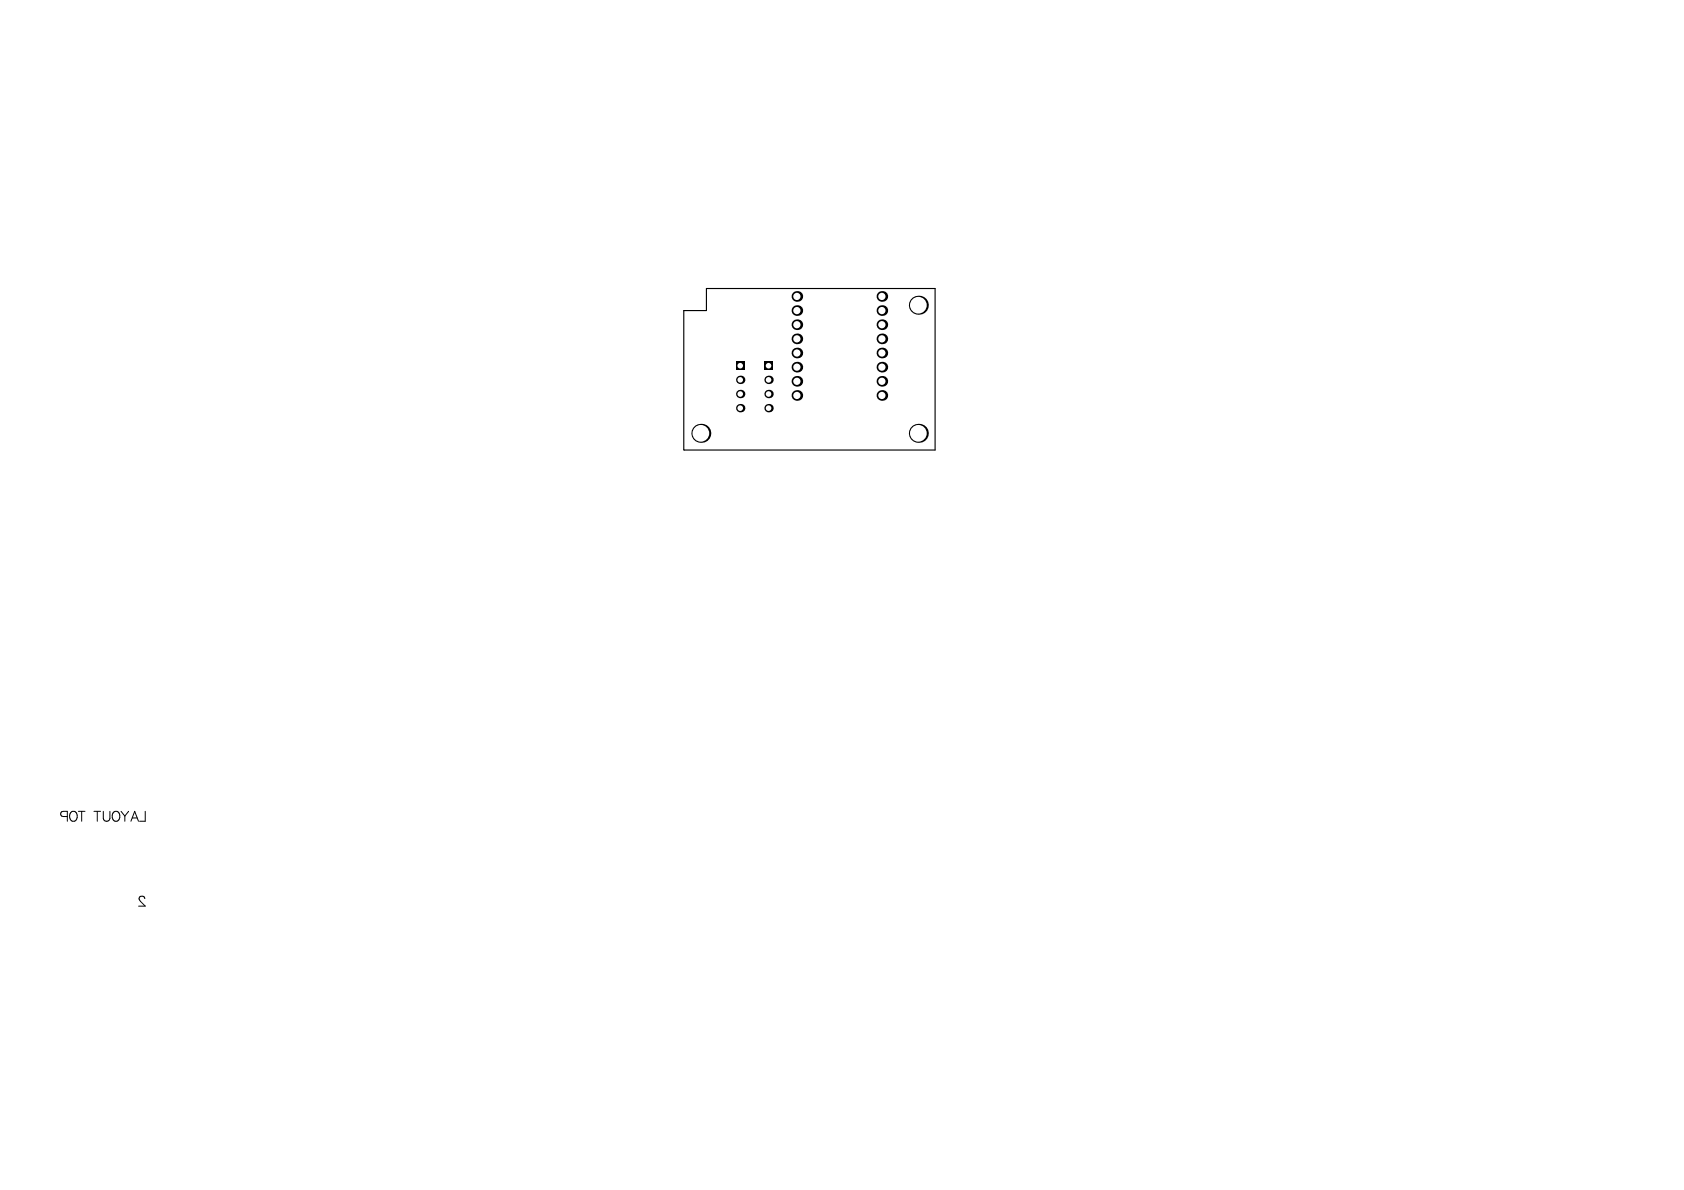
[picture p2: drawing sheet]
<svg xmlns="http://www.w3.org/2000/svg" width="297mm" height="210mm" viewBox="0 0 297 210" stroke-linecap="round" stroke-linejoin="round" font-family="sans-serif">
<path d="M120.6 54.8h4v-3.9h40.3v28.5h-44.2z" fill="none" stroke="#000" stroke-width=".2"/>
<g fill="none" stroke="#000" stroke-width=".18">
<path d="M11.9 144h-.8a.46 .46 0 0 1-.4-.4 .46 .46 0 0 1 .4-.5h.8v1.8M12.5 143.4a.65 .65 0 0 1 .7-.3 .65 .65 0 0 1 .4 .7 .76 .76 0 0 1-.2 .8 .76 .76 0 0 1-.8 .2 1.08 1.08 0 0 1-.1-1.4zM13.8 143.1h1.2M14.4 143.1v1.8M16.6 143.1h1.1M17.2 143.1v1.8M18.2 143.1v1.3a.59 .59 0 0 0 .6 .5 .59 .59 0 0 0 .6-.5v-1.3M20 143.4a.65 .65 0 0 1 .7-.3 .65 .65 0 0 1 .4 .7 .77 .77 0 0 1-.1 .8 .77 .77 0 0 1-.9 .2 1.08 1.08 0 0 1-.1-1.4zM21.4 143.1l.6 .8M22 143.9v1M22.7 143.1l-.7 .8M23.1 144.9l.7-1.8 .6 1.8"/>
<path d="M23.3 144.3h.9M25.5 158.5v-.2l-.3-.2h-.3l-.3 .2a.54 .54 0 0 0 .2 .7l.8 .8h-1.1M25.6 143.1v1.8h-1"/>
</g>
<circle cx="162" cy="76.4" r="1.67" fill="#000"/>
<circle cx="162" cy="76.4" r="1.47" fill="#fff"/>
<circle cx="162" cy="53.8" r="1.67" fill="#000"/>
<circle cx="162" cy="53.8" r="1.47" fill="#fff"/>
<circle cx="155.6" cy="52.3" r=".94" fill="#000"/>
<circle cx="155.6" cy="52.3" r=".64" fill="#fff"/>
<circle cx="155.6" cy="54.8" r=".94" fill="#000"/>
<circle cx="155.6" cy="54.8" r=".64" fill="#fff"/>
<circle cx="155.6" cy="57.3" r=".94" fill="#000"/>
<circle cx="155.6" cy="57.3" r=".64" fill="#fff"/>
<circle cx="155.6" cy="59.8" r=".94" fill="#000"/>
<circle cx="155.6" cy="59.8" r=".64" fill="#fff"/>
<circle cx="155.6" cy="62.3" r=".94" fill="#000"/>
<circle cx="155.6" cy="62.3" r=".64" fill="#fff"/>
<circle cx="155.6" cy="64.8" r=".94" fill="#000"/>
<circle cx="155.6" cy="64.8" r=".64" fill="#fff"/>
<circle cx="155.6" cy="67.3" r=".94" fill="#000"/>
<circle cx="155.6" cy="67.3" r=".64" fill="#fff"/>
<circle cx="155.6" cy="69.8" r=".94" fill="#000"/>
<circle cx="155.6" cy="69.8" r=".64" fill="#fff"/>
<circle cx="140.6" cy="69.8" r=".94" fill="#000"/>
<circle cx="140.6" cy="69.8" r=".64" fill="#fff"/>
<circle cx="140.6" cy="67.3" r=".94" fill="#000"/>
<circle cx="140.6" cy="67.3" r=".64" fill="#fff"/>
<circle cx="140.6" cy="64.8" r=".94" fill="#000"/>
<circle cx="140.6" cy="64.8" r=".64" fill="#fff"/>
<circle cx="140.6" cy="62.3" r=".94" fill="#000"/>
<circle cx="140.6" cy="62.3" r=".64" fill="#fff"/>
<circle cx="140.6" cy="59.8" r=".94" fill="#000"/>
<circle cx="140.6" cy="59.8" r=".64" fill="#fff"/>
<circle cx="140.6" cy="57.3" r=".94" fill="#000"/>
<circle cx="140.6" cy="57.3" r=".64" fill="#fff"/>
<circle cx="140.6" cy="54.8" r=".94" fill="#000"/>
<circle cx="140.6" cy="54.8" r=".64" fill="#fff"/>
<circle cx="140.6" cy="52.3" r=".94" fill="#000"/>
<circle cx="140.6" cy="52.3" r=".64" fill="#fff"/>
<circle cx="135.6" cy="72" r=".74" fill="#000"/>
<circle cx="135.6" cy="72" r=".49" fill="#fff"/>
<circle cx="135.6" cy="69.5" r=".74" fill="#000"/>
<circle cx="135.6" cy="69.5" r=".49" fill="#fff"/>
<circle cx="135.6" cy="67" r=".74" fill="#000"/>
<circle cx="135.6" cy="67" r=".49" fill="#fff"/>
<path d="M134.8 63.8h1.5v1.4h-1.5z" fill-rule="evenodd" fill="#000"/>
<circle cx="135.6" cy="64.5" r=".49" fill="#fff"/>
<circle cx="130.6" cy="72" r=".74" fill="#000"/>
<circle cx="130.6" cy="72" r=".49" fill="#fff"/>
<circle cx="130.6" cy="69.5" r=".74" fill="#000"/>
<circle cx="130.6" cy="69.5" r=".49" fill="#fff"/>
<circle cx="130.6" cy="67" r=".74" fill="#000"/>
<circle cx="130.6" cy="67" r=".49" fill="#fff"/>
<path d="M129.8 63.8h1.5v1.4h-1.5z" fill-rule="evenodd" fill="#000"/>
<circle cx="130.6" cy="64.5" r=".49" fill="#fff"/>
<circle cx="123.6" cy="76.4" r="1.67" fill="#000"/>
<circle cx="123.6" cy="76.4" r="1.47" fill="#fff"/>
</svg>
